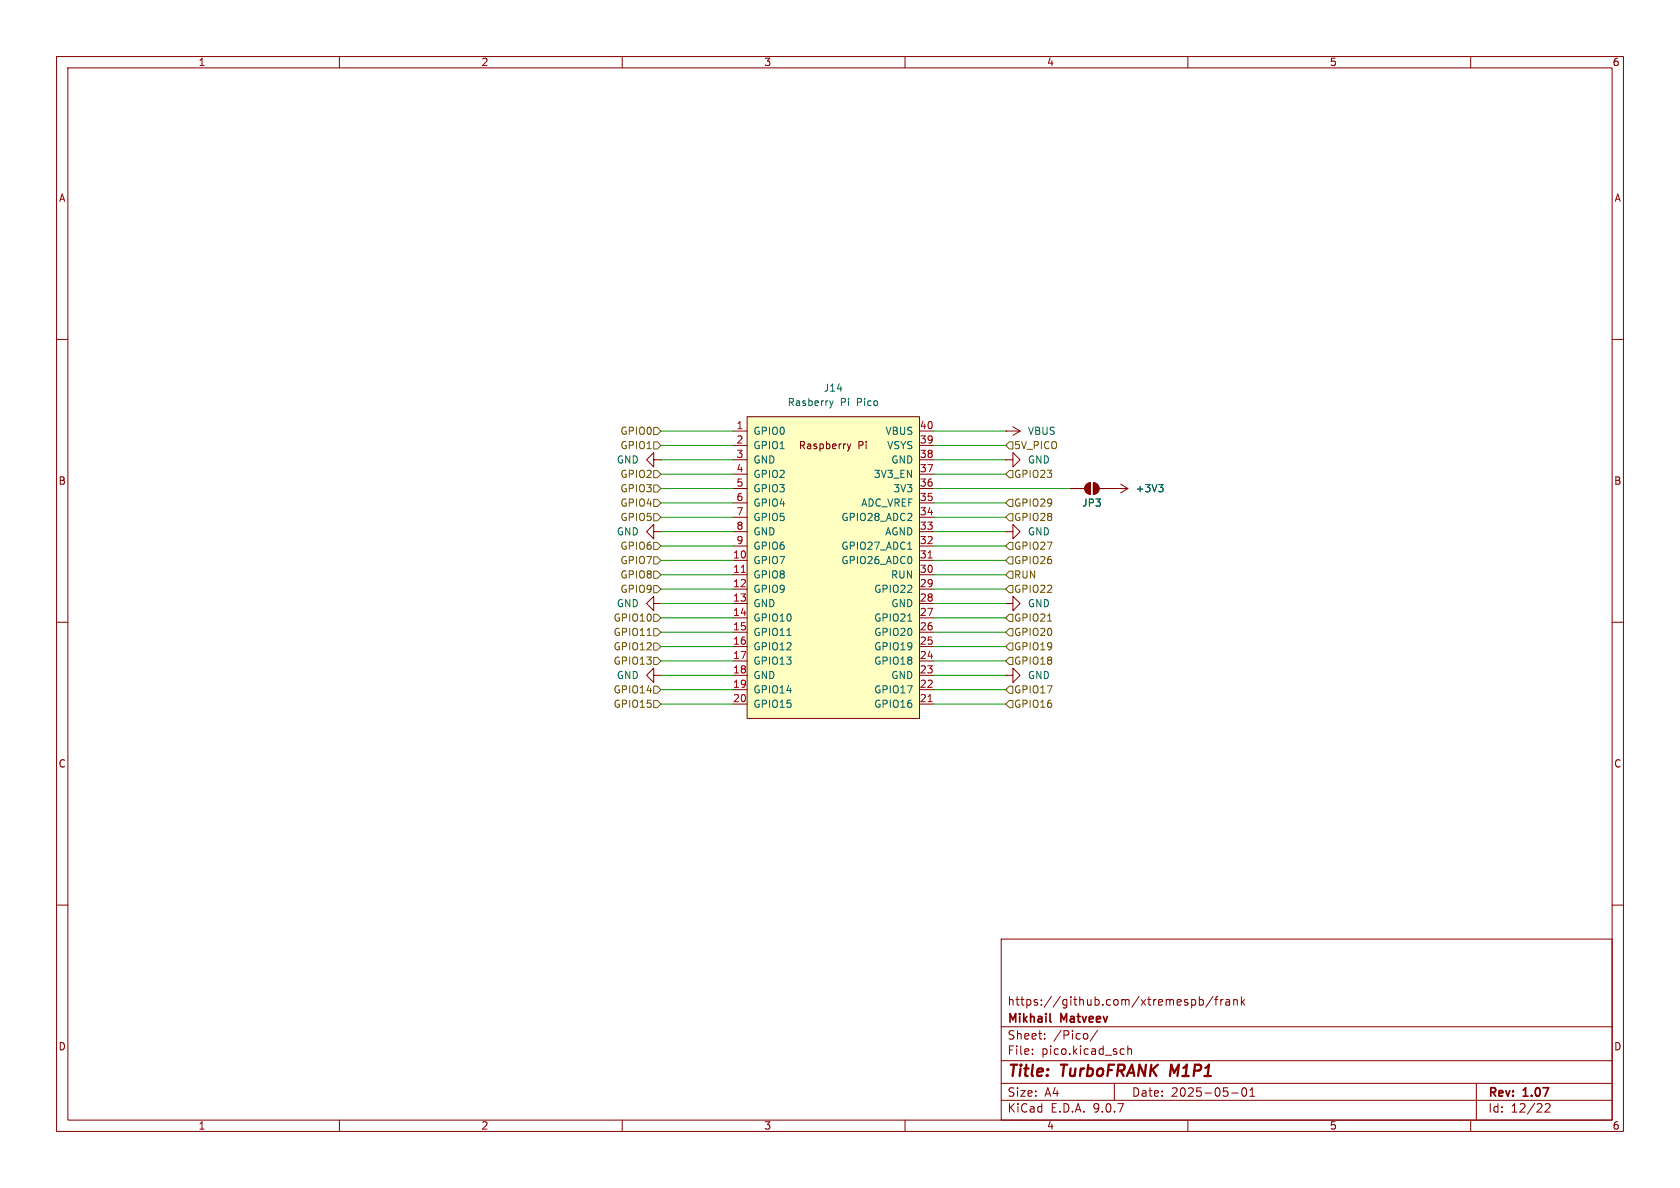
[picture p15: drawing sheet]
(kicad_sch
 (version 20250114)
 (generator "eeschema")
 (generator_version "9.0")
 (paper "A4")
 (title_block
  (title "${NAME}")
  (date "2025-05-01")
  (rev "${VERSION}")
  (company "Mikhail Matveev")
  (comment 1 "https://github.com/xtremespb/frank"))
 (lib_symbols
  (symbol "FRANK:Pico"
   (pin_names
    (offset 1.016)) (exclude_from_sim no) (in_bom yes) (on_board yes)
   (property "Reference" "RP1" (at 0 31.75 0) (effects (font (size 1.27 1.27))))
   (property "Value" "Pico 2" (at 0 29.21 0) (effects (font (size 1.27 1.27))))
   (property "Footprint" "LIBS:Raspberry_Pi_Pico_SMT_THT_MOD_2" (at 0 0 90) (effects (font (size 1.27 1.27)) (hide yes)))
   (property "Datasheet" "" (at 0 0 0) (effects (font (size 1.27 1.27)) (hide yes)))
   (property "Description" "" (at 0 0 0) (effects (font (size 1.27 1.27)) (hide yes)))
   (symbol "Pico_0_0"
    (text "Raspberry Pi" (at 0 21.59 0) (effects (font (size 1.27 1.27)))))
   (symbol "Pico_0_1"
    (rectangle (start -15.24 26.67) (end 15.24 -26.67) (stroke (width 0) (type solid)) (fill (type background))))
   (symbol "Pico_1_1"
    (pin bidirectional line (at -17.78 24.13 0) (length 2.54) (name "GPIO0" (effects (font (size 1.27 1.27)))) (number "1" (effects (font (size 1.27 1.27)))))
    (pin bidirectional line (at -17.78 21.59 0) (length 2.54) (name "GPIO1" (effects (font (size 1.27 1.27)))) (number "2" (effects (font (size 1.27 1.27)))))
    (pin power_in line (at -17.78 19.05 0) (length 2.54) (name "GND" (effects (font (size 1.27 1.27)))) (number "3" (effects (font (size 1.27 1.27)))))
    (pin bidirectional line (at -17.78 16.51 0) (length 2.54) (name "GPIO2" (effects (font (size 1.27 1.27)))) (number "4" (effects (font (size 1.27 1.27)))))
    (pin bidirectional line (at -17.78 13.97 0) (length 2.54) (name "GPIO3" (effects (font (size 1.27 1.27)))) (number "5" (effects (font (size 1.27 1.27)))))
    (pin bidirectional line (at -17.78 11.43 0) (length 2.54) (name "GPIO4" (effects (font (size 1.27 1.27)))) (number "6" (effects (font (size 1.27 1.27)))))
    (pin bidirectional line (at -17.78 8.89 0) (length 2.54) (name "GPIO5" (effects (font (size 1.27 1.27)))) (number "7" (effects (font (size 1.27 1.27)))))
    (pin power_in line (at -17.78 6.35 0) (length 2.54) (name "GND" (effects (font (size 1.27 1.27)))) (number "8" (effects (font (size 1.27 1.27)))))
    (pin bidirectional line (at -17.78 3.81 0) (length 2.54) (name "GPIO6" (effects (font (size 1.27 1.27)))) (number "9" (effects (font (size 1.27 1.27)))))
    (pin bidirectional line (at -17.78 1.27 0) (length 2.54) (name "GPIO7" (effects (font (size 1.27 1.27)))) (number "10" (effects (font (size 1.27 1.27)))))
    (pin bidirectional line (at -17.78 -1.27 0) (length 2.54) (name "GPIO8" (effects (font (size 1.27 1.27)))) (number "11" (effects (font (size 1.27 1.27)))))
    (pin bidirectional line (at -17.78 -3.81 0) (length 2.54) (name "GPIO9" (effects (font (size 1.27 1.27)))) (number "12" (effects (font (size 1.27 1.27)))))
    (pin power_in line (at -17.78 -6.35 0) (length 2.54) (name "GND" (effects (font (size 1.27 1.27)))) (number "13" (effects (font (size 1.27 1.27)))))
    (pin bidirectional line (at -17.78 -8.89 0) (length 2.54) (name "GPIO10" (effects (font (size 1.27 1.27)))) (number "14" (effects (font (size 1.27 1.27)))))
    (pin bidirectional line (at -17.78 -11.43 0) (length 2.54) (name "GPIO11" (effects (font (size 1.27 1.27)))) (number "15" (effects (font (size 1.27 1.27)))))
    (pin bidirectional line (at -17.78 -13.97 0) (length 2.54) (name "GPIO12" (effects (font (size 1.27 1.27)))) (number "16" (effects (font (size 1.27 1.27)))))
    (pin bidirectional line (at -17.78 -16.51 0) (length 2.54) (name "GPIO13" (effects (font (size 1.27 1.27)))) (number "17" (effects (font (size 1.27 1.27)))))
    (pin power_in line (at -17.78 -19.05 0) (length 2.54) (name "GND" (effects (font (size 1.27 1.27)))) (number "18" (effects (font (size 1.27 1.27)))))
    (pin bidirectional line (at -17.78 -21.59 0) (length 2.54) (name "GPIO14" (effects (font (size 1.27 1.27)))) (number "19" (effects (font (size 1.27 1.27)))))
    (pin bidirectional line (at -17.78 -24.13 0) (length 2.54) (name "GPIO15" (effects (font (size 1.27 1.27)))) (number "20" (effects (font (size 1.27 1.27)))))
    (pin output line (at 17.78 24.13 180) (length 2.54) (name "VBUS" (effects (font (size 1.27 1.27)))) (number "40" (effects (font (size 1.27 1.27)))))
    (pin input line (at 17.78 21.59 180) (length 2.54) (name "VSYS" (effects (font (size 1.27 1.27)))) (number "39" (effects (font (size 1.27 1.27)))))
    (pin bidirectional line (at 17.78 19.05 180) (length 2.54) (name "GND" (effects (font (size 1.27 1.27)))) (number "38" (effects (font (size 1.27 1.27)))))
    (pin input line (at 17.78 16.51 180) (length 2.54) (name "3V3_EN" (effects (font (size 1.27 1.27)))) (number "37" (effects (font (size 1.27 1.27)))))
    (pin output line (at 17.78 13.97 180) (length 2.54) (name "3V3" (effects (font (size 1.27 1.27)))) (number "36" (effects (font (size 1.27 1.27)))))
    (pin unspecified line (at 17.78 11.43 180) (length 2.54) (name "ADC_VREF" (effects (font (size 1.27 1.27)))) (number "35" (effects (font (size 1.27 1.27)))))
    (pin bidirectional line (at 17.78 8.89 180) (length 2.54) (name "GPIO28_ADC2" (effects (font (size 1.27 1.27)))) (number "34" (effects (font (size 1.27 1.27)))))
    (pin power_in line (at 17.78 6.35 180) (length 2.54) (name "AGND" (effects (font (size 1.27 1.27)))) (number "33" (effects (font (size 1.27 1.27)))))
    (pin bidirectional line (at 17.78 3.81 180) (length 2.54) (name "GPIO27_ADC1" (effects (font (size 1.27 1.27)))) (number "32" (effects (font (size 1.27 1.27)))))
    (pin bidirectional line (at 17.78 1.27 180) (length 2.54) (name "GPIO26_ADC0" (effects (font (size 1.27 1.27)))) (number "31" (effects (font (size 1.27 1.27)))))
    (pin input line (at 17.78 -1.27 180) (length 2.54) (name "RUN" (effects (font (size 1.27 1.27)))) (number "30" (effects (font (size 1.27 1.27)))))
    (pin bidirectional line (at 17.78 -3.81 180) (length 2.54) (name "GPIO22" (effects (font (size 1.27 1.27)))) (number "29" (effects (font (size 1.27 1.27)))))
    (pin power_in line (at 17.78 -6.35 180) (length 2.54) (name "GND" (effects (font (size 1.27 1.27)))) (number "28" (effects (font (size 1.27 1.27)))))
    (pin bidirectional line (at 17.78 -8.89 180) (length 2.54) (name "GPIO21" (effects (font (size 1.27 1.27)))) (number "27" (effects (font (size 1.27 1.27)))))
    (pin bidirectional line (at 17.78 -11.43 180) (length 2.54) (name "GPIO20" (effects (font (size 1.27 1.27)))) (number "26" (effects (font (size 1.27 1.27)))))
    (pin bidirectional line (at 17.78 -13.97 180) (length 2.54) (name "GPIO19" (effects (font (size 1.27 1.27)))) (number "25" (effects (font (size 1.27 1.27)))))
    (pin bidirectional line (at 17.78 -16.51 180) (length 2.54) (name "GPIO18" (effects (font (size 1.27 1.27)))) (number "24" (effects (font (size 1.27 1.27)))))
    (pin power_in line (at 17.78 -19.05 180) (length 2.54) (name "GND" (effects (font (size 1.27 1.27)))) (number "23" (effects (font (size 1.27 1.27)))))
    (pin bidirectional line (at 17.78 -21.59 180) (length 2.54) (name "GPIO17" (effects (font (size 1.27 1.27)))) (number "22" (effects (font (size 1.27 1.27)))))
    (pin bidirectional line (at 17.78 -24.13 180) (length 2.54) (name "GPIO16" (effects (font (size 1.27 1.27)))) (number "21" (effects (font (size 1.27 1.27))))))
   (embedded_fonts no))
  (symbol "Jumper:SolderJumper_2_Open"
   (pin_numbers (hide yes))
   (pin_names
    (offset 0) (hide yes)) (exclude_from_sim yes) (in_bom no) (on_board yes)
   (property "Reference" "JP" (at 0 2.032 0) (effects (font (size 1.27 1.27))))
   (property "Value" "SolderJumper_2_Open" (at 0 -2.54 0) (effects (font (size 1.27 1.27))))
   (property "Footprint" "" (at 0 0 0) (effects (font (size 1.27 1.27)) (hide yes)))
   (property "Datasheet" "~" (at 0 0 0) (effects (font (size 1.27 1.27)) (hide yes)))
   (property "Description" "Solder Jumper, 2-pole, open" (at 0 0 0) (effects (font (size 1.27 1.27)) (hide yes)))
   (symbol "SolderJumper_2_Open_0_1"
    (polyline (pts (xy -0.254 1.016) (xy -0.254 -1.016)) (stroke (width 0) (type default)) (fill (type none)))
    (arc (start -0.254 -1.016) (mid -1.2656 0) (end -0.254 1.016) (stroke (width 0) (type default)) (fill (type none)))
    (arc (start -0.254 -1.016) (mid -1.2656 0) (end -0.254 1.016) (stroke (width 0) (type default)) (fill (type outline)))
    (arc (start 0.254 1.016) (mid 1.2656 0) (end 0.254 -1.016) (stroke (width 0) (type default)) (fill (type none)))
    (arc (start 0.254 1.016) (mid 1.2656 0) (end 0.254 -1.016) (stroke (width 0) (type default)) (fill (type outline)))
    (polyline (pts (xy 0.254 1.016) (xy 0.254 -1.016)) (stroke (width 0) (type default)) (fill (type none))))
   (symbol "SolderJumper_2_Open_1_1"
    (pin passive line (at -3.81 0 0) (length 2.54) (name "A" (effects (font (size 1.27 1.27)))) (number "1" (effects (font (size 1.27 1.27)))))
    (pin passive line (at 3.81 0 180) (length 2.54) (name "B" (effects (font (size 1.27 1.27)))) (number "2" (effects (font (size 1.27 1.27))))))
   (embedded_fonts no))
  (symbol "power:+3V3"
   (power)
   (pin_numbers (hide yes))
   (pin_names
    (offset 0) (hide yes)) (exclude_from_sim no) (in_bom yes) (on_board yes)
   (property "Reference" "#PWR" (at 0 -3.81 0) (effects (font (size 1.27 1.27)) (hide yes)))
   (property "Value" "+3V3" (at 0 3.556 0) (effects (font (size 1.27 1.27))))
   (property "Footprint" "" (at 0 0 0) (effects (font (size 1.27 1.27)) (hide yes)))
   (property "Datasheet" "" (at 0 0 0) (effects (font (size 1.27 1.27)) (hide yes)))
   (property "Description" "Power symbol creates a global label with name \"+3V3\"" (at 0 0 0) (effects (font (size 1.27 1.27)) (hide yes)))
   (symbol "+3V3_0_1"
    (polyline (pts (xy -0.762 1.27) (xy 0 2.54)) (stroke (width 0) (type default)) (fill (type none)))
    (polyline (pts (xy 0 2.54) (xy 0.762 1.27)) (stroke (width 0) (type default)) (fill (type none)))
    (polyline (pts (xy 0 0) (xy 0 2.54)) (stroke (width 0) (type default)) (fill (type none))))
   (symbol "+3V3_1_1"
    (pin power_in line (at 0 0 90) (length 0) (name "~" (effects (font (size 1.27 1.27)))) (number "1" (effects (font (size 1.27 1.27))))))
   (embedded_fonts no))
  (symbol "power:GND"
   (power)
   (pin_numbers (hide yes))
   (pin_names
    (offset 0) (hide yes)) (exclude_from_sim no) (in_bom yes) (on_board yes)
   (property "Reference" "#PWR" (at 0 -6.35 0) (effects (font (size 1.27 1.27)) (hide yes)))
   (property "Value" "GND" (at 0 -3.81 0) (effects (font (size 1.27 1.27))))
   (property "Footprint" "" (at 0 0 0) (effects (font (size 1.27 1.27)) (hide yes)))
   (property "Datasheet" "" (at 0 0 0) (effects (font (size 1.27 1.27)) (hide yes)))
   (property "Description" "Power symbol creates a global label with name \"GND\" , ground" (at 0 0 0) (effects (font (size 1.27 1.27)) (hide yes)))
   (symbol "GND_0_1"
    (polyline (pts (xy 0 0) (xy 0 -1.27) (xy 1.27 -1.27) (xy 0 -2.54) (xy -1.27 -1.27) (xy 0 -1.27)) (stroke (width 0) (type default)) (fill (type none))))
   (symbol "GND_1_1"
    (pin power_in line (at 0 0 270) (length 0) (name "~" (effects (font (size 1.27 1.27)))) (number "1" (effects (font (size 1.27 1.27))))))
   (embedded_fonts no))
  (symbol "power:VBUS"
   (power)
   (pin_numbers (hide yes))
   (pin_names
    (offset 0) (hide yes)) (exclude_from_sim no) (in_bom yes) (on_board yes)
   (property "Reference" "#PWR" (at 0 -3.81 0) (effects (font (size 1.27 1.27)) (hide yes)))
   (property "Value" "VBUS" (at 0 3.556 0) (effects (font (size 1.27 1.27))))
   (property "Footprint" "" (at 0 0 0) (effects (font (size 1.27 1.27)) (hide yes)))
   (property "Datasheet" "" (at 0 0 0) (effects (font (size 1.27 1.27)) (hide yes)))
   (property "Description" "Power symbol creates a global label with name \"VBUS\"" (at 0 0 0) (effects (font (size 1.27 1.27)) (hide yes)))
   (symbol "VBUS_0_1"
    (polyline (pts (xy -0.762 1.27) (xy 0 2.54)) (stroke (width 0) (type default)) (fill (type none)))
    (polyline (pts (xy 0 2.54) (xy 0.762 1.27)) (stroke (width 0) (type default)) (fill (type none)))
    (polyline (pts (xy 0 0) (xy 0 2.54)) (stroke (width 0) (type default)) (fill (type none))))
   (symbol "VBUS_1_1"
    (pin power_in line (at 0 0 90) (length 0) (name "~" (effects (font (size 1.27 1.27)))) (number "1" (effects (font (size 1.27 1.27))))))
   (embedded_fonts no)))
 (wire
  (pts (xy 165.1 96.52) (xy 177.8 96.52))
  (stroke (width 0) (type default)))
 (wire
  (pts (xy 165.1 121.92) (xy 177.8 121.92))
  (stroke (width 0) (type default)))
 (wire
  (pts (xy 165.1 124.46) (xy 177.8 124.46))
  (stroke (width 0) (type default)))
 (wire
  (pts (xy 116.84 96.52) (xy 129.54 96.52))
  (stroke (width 0) (type default)))
 (wire
  (pts (xy 116.84 88.9) (xy 129.54 88.9))
  (stroke (width 0) (type default)))
 (wire
  (pts (xy 165.1 88.9) (xy 177.8 88.9))
  (stroke (width 0) (type default)))
 (wire
  (pts (xy 165.1 111.76) (xy 177.8 111.76))
  (stroke (width 0) (type default)))
 (wire
  (pts (xy 116.84 121.92) (xy 129.54 121.92))
  (stroke (width 0) (type default)))
 (wire
  (pts (xy 116.84 93.98) (xy 129.54 93.98))
  (stroke (width 0) (type default)))
 (wire
  (pts (xy 165.1 83.82) (xy 177.8 83.82))
  (stroke (width 0) (type default)))
 (wire
  (pts (xy 165.1 106.68) (xy 177.8 106.68))
  (stroke (width 0) (type default)))
 (wire
  (pts (xy 165.1 86.36) (xy 189.23 86.36))
  (stroke (width 0) (type default)))
 (wire
  (pts (xy 165.1 76.2) (xy 177.8 76.2))
  (stroke (width 0) (type default)))
 (wire
  (pts (xy 116.84 111.76) (xy 129.54 111.76))
  (stroke (width 0) (type default)))
 (wire
  (pts (xy 116.84 114.3) (xy 129.54 114.3))
  (stroke (width 0) (type default)))
 (wire
  (pts (xy 116.84 104.14) (xy 129.54 104.14))
  (stroke (width 0) (type default)))
 (wire
  (pts (xy 165.1 93.98) (xy 177.8 93.98))
  (stroke (width 0) (type default)))
 (wire
  (pts (xy 165.1 99.06) (xy 177.8 99.06))
  (stroke (width 0) (type default)))
 (wire
  (pts (xy 165.1 81.28) (xy 177.8 81.28))
  (stroke (width 0) (type default)))
 (wire
  (pts (xy 116.84 119.38) (xy 129.54 119.38))
  (stroke (width 0) (type default)))
 (wire
  (pts (xy 116.84 76.2) (xy 129.54 76.2))
  (stroke (width 0) (type default)))
 (wire
  (pts (xy 116.84 116.84) (xy 129.54 116.84))
  (stroke (width 0) (type default)))
 (wire
  (pts (xy 116.84 106.68) (xy 129.54 106.68))
  (stroke (width 0) (type default)))
 (wire
  (pts (xy 116.84 101.6) (xy 129.54 101.6))
  (stroke (width 0) (type default)))
 (wire
  (pts (xy 116.84 81.28) (xy 129.54 81.28))
  (stroke (width 0) (type default)))
 (wire
  (pts (xy 116.84 109.22) (xy 129.54 109.22))
  (stroke (width 0) (type default)))
 (wire
  (pts (xy 116.84 99.06) (xy 129.54 99.06))
  (stroke (width 0) (type default)))
 (wire
  (pts (xy 116.84 124.46) (xy 129.54 124.46))
  (stroke (width 0) (type default)))
 (wire
  (pts (xy 165.1 114.3) (xy 177.8 114.3))
  (stroke (width 0) (type default)))
 (wire
  (pts (xy 116.84 86.36) (xy 129.54 86.36))
  (stroke (width 0) (type default)))
 (wire
  (pts (xy 165.1 119.38) (xy 177.8 119.38))
  (stroke (width 0) (type default)))
 (wire
  (pts (xy 165.1 116.84) (xy 177.8 116.84))
  (stroke (width 0) (type default)))
 (wire
  (pts (xy 165.1 104.14) (xy 177.8 104.14))
  (stroke (width 0) (type default)))
 (wire
  (pts (xy 116.84 91.44) (xy 129.54 91.44))
  (stroke (width 0) (type default)))
 (wire
  (pts (xy 116.84 83.82) (xy 129.54 83.82))
  (stroke (width 0) (type default)))
 (wire
  (pts (xy 165.1 78.74) (xy 177.8 78.74))
  (stroke (width 0) (type default)))
 (wire
  (pts (xy 116.84 78.74) (xy 129.54 78.74))
  (stroke (width 0) (type default)))
 (wire
  (pts (xy 165.1 101.6) (xy 177.8 101.6))
  (stroke (width 0) (type default)))
 (wire
  (pts (xy 165.1 91.44) (xy 177.8 91.44))
  (stroke (width 0) (type default)))
 (wire
  (pts (xy 165.1 109.22) (xy 177.8 109.22))
  (stroke (width 0) (type default)))
 (hierarchical_label "GPIO19"
  (shape input)
  (at 177.8 114.3 0)
  (effects (font (size 1.27 1.27)) (justify left)))
 (hierarchical_label "GPIO22"
  (shape input)
  (at 177.8 104.14 0)
  (effects (font (size 1.27 1.27)) (justify left)))
 (hierarchical_label "GPIO8"
  (shape input)
  (at 116.84 101.6 180)
  (effects (font (size 1.27 1.27)) (justify right)))
 (hierarchical_label "GPIO14"
  (shape input)
  (at 116.84 121.92 180)
  (effects (font (size 1.27 1.27)) (justify right)))
 (hierarchical_label "GPIO16"
  (shape input)
  (at 177.8 124.46 0)
  (effects (font (size 1.27 1.27)) (justify left)))
 (hierarchical_label "5V_PICO"
  (shape input)
  (at 177.8 78.74 0)
  (effects (font (size 1.27 1.27)) (justify left)))
 (hierarchical_label "GPIO2"
  (shape input)
  (at 116.84 83.82 180)
  (effects (font (size 1.27 1.27)) (justify right)))
 (hierarchical_label "GPIO13"
  (shape input)
  (at 116.84 116.84 180)
  (effects (font (size 1.27 1.27)) (justify right)))
 (hierarchical_label "GPIO29"
  (shape input)
  (at 177.8 88.9 0)
  (effects (font (size 1.27 1.27)) (justify left)))
 (hierarchical_label "GPIO28"
  (shape input)
  (at 177.8 91.44 0)
  (effects (font (size 1.27 1.27)) (justify left)))
 (hierarchical_label "GPIO26"
  (shape input)
  (at 177.8 99.06 0)
  (effects (font (size 1.27 1.27)) (justify left)))
 (hierarchical_label "GPIO17"
  (shape input)
  (at 177.8 121.92 0)
  (effects (font (size 1.27 1.27)) (justify left)))
 (hierarchical_label "GPIO12"
  (shape input)
  (at 116.84 114.3 180)
  (effects (font (size 1.27 1.27)) (justify right)))
 (hierarchical_label "GPIO10"
  (shape input)
  (at 116.84 109.22 180)
  (effects (font (size 1.27 1.27)) (justify right)))
 (hierarchical_label "GPIO1"
  (shape input)
  (at 116.84 78.74 180)
  (effects (font (size 1.27 1.27)) (justify right)))
 (hierarchical_label "GPIO4"
  (shape input)
  (at 116.84 88.9 180)
  (effects (font (size 1.27 1.27)) (justify right)))
 (hierarchical_label "GPIO21"
  (shape input)
  (at 177.8 109.22 0)
  (effects (font (size 1.27 1.27)) (justify left)))
 (hierarchical_label "GPIO11"
  (shape input)
  (at 116.84 111.76 180)
  (effects (font (size 1.27 1.27)) (justify right)))
 (hierarchical_label "GPIO6"
  (shape input)
  (at 116.84 96.52 180)
  (effects (font (size 1.27 1.27)) (justify right)))
 (hierarchical_label "GPIO27"
  (shape input)
  (at 177.8 96.52 0)
  (effects (font (size 1.27 1.27)) (justify left)))
 (hierarchical_label "GPIO0"
  (shape input)
  (at 116.84 76.2 180)
  (effects (font (size 1.27 1.27)) (justify right)))
 (hierarchical_label "GPIO3"
  (shape input)
  (at 116.84 86.36 180)
  (effects (font (size 1.27 1.27)) (justify right)))
 (hierarchical_label "GPIO7"
  (shape input)
  (at 116.84 99.06 180)
  (effects (font (size 1.27 1.27)) (justify right)))
 (hierarchical_label "GPIO23"
  (shape input)
  (at 177.8 83.82 0)
  (effects (font (size 1.27 1.27)) (justify left)))
 (hierarchical_label "GPIO20"
  (shape input)
  (at 177.8 111.76 0)
  (effects (font (size 1.27 1.27)) (justify left)))
 (hierarchical_label "GPIO9"
  (shape input)
  (at 116.84 104.14 180)
  (effects (font (size 1.27 1.27)) (justify right)))
 (hierarchical_label "GPIO5"
  (shape input)
  (at 116.84 91.44 180)
  (effects (font (size 1.27 1.27)) (justify right)))
 (hierarchical_label "RUN"
  (shape input)
  (at 177.8 101.6 0)
  (effects (font (size 1.27 1.27)) (justify left)))
 (hierarchical_label "GPIO15"
  (shape input)
  (at 116.84 124.46 180)
  (effects (font (size 1.27 1.27)) (justify right)))
 (hierarchical_label "GPIO18"
  (shape input)
  (at 177.8 116.84 0)
  (effects (font (size 1.27 1.27)) (justify left)))
 (symbol
  (lib_id "power:+3V3")
  (at 196.85 86.36 270)
  (unit 1)
  (exclude_from_sim no)
  (in_bom yes)
  (on_board yes)
  (dnp no)
  (fields_autoplaced yes)
  (property "Reference" "#PWR056" (at 193.04 86.36 0) (effects (font (size 1.27 1.27)) (hide yes)))
  (property "Value" "+3V3" (at 200.66 86.3599 90) (effects (font (size 1.27 1.27)) (justify left)))
  (property "Footprint" "" (at 196.85 86.36 0) (effects (font (size 1.27 1.27)) (hide yes)))
  (property "Datasheet" "" (at 196.85 86.36 0) (effects (font (size 1.27 1.27)) (hide yes)))
  (property "Description" "Power symbol creates a global label with name \"+3V3\"" (at 196.85 86.36 0) (effects (font (size 1.27 1.27)) (hide yes)))
  (pin "1")
  (instances (project "" (path "" (reference "#PWR056") (unit 1)))))
 (symbol
  (lib_id "power:GND")
  (at 116.84 119.38 270)
  (unit 1)
  (exclude_from_sim no)
  (in_bom yes)
  (on_board yes)
  (dnp no)
  (fields_autoplaced yes)
  (property "Reference" "#PWR061" (at 110.49 119.38 0) (effects (font (size 1.27 1.27)) (hide yes)))
  (property "Value" "GND" (at 113.03 119.3799 90) (effects (font (size 1.27 1.27)) (justify right)))
  (property "Footprint" "" (at 116.84 119.38 0) (effects (font (size 1.27 1.27)) (hide yes)))
  (property "Datasheet" "" (at 116.84 119.38 0) (effects (font (size 1.27 1.27)) (hide yes)))
  (property "Description" "Power symbol creates a global label with name \"GND\" , ground" (at 116.84 119.38 0) (effects (font (size 1.27 1.27)) (hide yes)))
  (pin "1")
  (instances (project "38NJU24" (path "" (reference "#PWR046") (unit 1))) (project "38NJU24" (path "" (reference "#PWR061") (unit 1)))))
 (symbol
  (lib_id "power:GND")
  (at 116.84 93.98 270)
  (unit 1)
  (exclude_from_sim no)
  (in_bom yes)
  (on_board yes)
  (dnp no)
  (fields_autoplaced yes)
  (property "Reference" "#PWR057" (at 110.49 93.98 0) (effects (font (size 1.27 1.27)) (hide yes)))
  (property "Value" "GND" (at 113.03 93.9799 90) (effects (font (size 1.27 1.27)) (justify right)))
  (property "Footprint" "" (at 116.84 93.98 0) (effects (font (size 1.27 1.27)) (hide yes)))
  (property "Datasheet" "" (at 116.84 93.98 0) (effects (font (size 1.27 1.27)) (hide yes)))
  (property "Description" "Power symbol creates a global label with name \"GND\" , ground" (at 116.84 93.98 0) (effects (font (size 1.27 1.27)) (hide yes)))
  (pin "1")
  (instances (project "38NJU24" (path "" (reference "#PWR042") (unit 1))) (project "38NJU24" (path "" (reference "#PWR057") (unit 1)))))
 (symbol
  (lib_id "power:GND")
  (at 177.8 93.98 90)
  (unit 1)
  (exclude_from_sim no)
  (in_bom yes)
  (on_board yes)
  (dnp no)
  (fields_autoplaced yes)
  (property "Reference" "#PWR058" (at 184.15 93.98 0) (effects (font (size 1.27 1.27)) (hide yes)))
  (property "Value" "GND" (at 181.61 93.9799 90) (effects (font (size 1.27 1.27)) (justify right)))
  (property "Footprint" "" (at 177.8 93.98 0) (effects (font (size 1.27 1.27)) (hide yes)))
  (property "Datasheet" "" (at 177.8 93.98 0) (effects (font (size 1.27 1.27)) (hide yes)))
  (property "Description" "Power symbol creates a global label with name \"GND\" , ground" (at 177.8 93.98 0) (effects (font (size 1.27 1.27)) (hide yes)))
  (pin "1")
  (instances (project "38NJU24" (path "" (reference "#PWR043") (unit 1))) (project "38NJU24" (path "" (reference "#PWR058") (unit 1)))))
 (symbol
  (lib_id "FRANK:Pico")
  (at 147.32 100.33 0)
  (unit 1)
  (exclude_from_sim no)
  (in_bom yes)
  (on_board yes)
  (dnp no)
  (fields_autoplaced yes)
  (property "Reference" "J14" (at 147.32 68.58 0) (effects (font (size 1.27 1.27))))
  (property "Value" "Rasberry Pi Pico" (at 147.32 71.12 0) (effects (font (size 1.27 1.27))))
  (property "Footprint" "FRANK:Raspberry Pi Pico" (at 147.32 100.33 90) (effects (font (size 1.27 1.27)) (hide yes)))
  (property "Datasheet" "https://files.waveshare.com/upload/f/fd/Rp2040_datasheet.pdf" (at 147.32 100.33 0) (effects (font (size 1.27 1.27)) (hide yes)))
  (property "Description" "" (at 147.32 100.33 0) (effects (font (size 1.27 1.27)) (hide yes)))
  (property "AliExpress" "https://www.aliexpress.com/item/1005004096147070.html" (at 147.32 100.33 0) (effects (font (size 1.27 1.27)) (hide yes)))
  (pin "14")
  (pin "40")
  (pin "38")
  (pin "39")
  (pin "4")
  (pin "12")
  (pin "13")
  (pin "10")
  (pin "11")
  (pin "8")
  (pin "16")
  (pin "19")
  (pin "7")
  (pin "5")
  (pin "17")
  (pin "29")
  (pin "37")
  (pin "24")
  (pin "36")
  (pin "25")
  (pin "2")
  (pin "23")
  (pin "32")
  (pin "22")
  (pin "18")
  (pin "26")
  (pin "27")
  (pin "20")
  (pin "35")
  (pin "34")
  (pin "6")
  (pin "9")
  (pin "28")
  (pin "30")
  (pin "15")
  (pin "21")
  (pin "3")
  (pin "31")
  (pin "33")
  (pin "1")
  (instances (project "" (path "" (reference "RP1") (unit 1))) (project "" (path "" (reference "J14") (unit 1)))))
 (symbol
  (lib_id "power:GND")
  (at 177.8 81.28 90)
  (unit 1)
  (exclude_from_sim no)
  (in_bom yes)
  (on_board yes)
  (dnp no)
  (fields_autoplaced yes)
  (property "Reference" "#PWR055" (at 184.15 81.28 0) (effects (font (size 1.27 1.27)) (hide yes)))
  (property "Value" "GND" (at 181.61 81.2799 90) (effects (font (size 1.27 1.27)) (justify right)))
  (property "Footprint" "" (at 177.8 81.28 0) (effects (font (size 1.27 1.27)) (hide yes)))
  (property "Datasheet" "" (at 177.8 81.28 0) (effects (font (size 1.27 1.27)) (hide yes)))
  (property "Description" "Power symbol creates a global label with name \"GND\" , ground" (at 177.8 81.28 0) (effects (font (size 1.27 1.27)) (hide yes)))
  (pin "1")
  (instances (project "38NJU24" (path "" (reference "#PWR041") (unit 1))) (project "38NJU24" (path "" (reference "#PWR055") (unit 1)))))
 (symbol
  (lib_id "power:GND")
  (at 177.8 119.38 90)
  (unit 1)
  (exclude_from_sim no)
  (in_bom yes)
  (on_board yes)
  (dnp no)
  (fields_autoplaced yes)
  (property "Reference" "#PWR062" (at 184.15 119.38 0) (effects (font (size 1.27 1.27)) (hide yes)))
  (property "Value" "GND" (at 181.61 119.3799 90) (effects (font (size 1.27 1.27)) (justify right)))
  (property "Footprint" "" (at 177.8 119.38 0) (effects (font (size 1.27 1.27)) (hide yes)))
  (property "Datasheet" "" (at 177.8 119.38 0) (effects (font (size 1.27 1.27)) (hide yes)))
  (property "Description" "Power symbol creates a global label with name \"GND\" , ground" (at 177.8 119.38 0) (effects (font (size 1.27 1.27)) (hide yes)))
  (pin "1")
  (instances (project "38NJU24" (path "" (reference "#PWR047") (unit 1))) (project "38NJU24" (path "" (reference "#PWR062") (unit 1)))))
 (symbol
  (lib_id "power:GND")
  (at 116.84 81.28 270)
  (unit 1)
  (exclude_from_sim no)
  (in_bom yes)
  (on_board yes)
  (dnp no)
  (fields_autoplaced yes)
  (property "Reference" "#PWR054" (at 110.49 81.28 0) (effects (font (size 1.27 1.27)) (hide yes)))
  (property "Value" "GND" (at 113.03 81.2799 90) (effects (font (size 1.27 1.27)) (justify right)))
  (property "Footprint" "" (at 116.84 81.28 0) (effects (font (size 1.27 1.27)) (hide yes)))
  (property "Datasheet" "" (at 116.84 81.28 0) (effects (font (size 1.27 1.27)) (hide yes)))
  (property "Description" "Power symbol creates a global label with name \"GND\" , ground" (at 116.84 81.28 0) (effects (font (size 1.27 1.27)) (hide yes)))
  (pin "1")
  (instances (project "38NJU24" (path "" (reference "#PWR040") (unit 1))) (project "38NJU24" (path "" (reference "#PWR054") (unit 1)))))
 (symbol
  (lib_id "power:VBUS")
  (at 177.8 76.2 270)
  (unit 1)
  (exclude_from_sim no)
  (in_bom yes)
  (on_board yes)
  (dnp no)
  (fields_autoplaced yes)
  (property "Reference" "#PWR053" (at 173.99 76.2 0) (effects (font (size 1.27 1.27)) (hide yes)))
  (property "Value" "VBUS" (at 181.61 76.1999 90) (effects (font (size 1.27 1.27)) (justify left)))
  (property "Footprint" "" (at 177.8 76.2 0) (effects (font (size 1.27 1.27)) (hide yes)))
  (property "Datasheet" "" (at 177.8 76.2 0) (effects (font (size 1.27 1.27)) (hide yes)))
  (property "Description" "Power symbol creates a global label with name \"VBUS\"" (at 177.8 76.2 0) (effects (font (size 1.27 1.27)) (hide yes)))
  (pin "1")
  (instances (project "38NJU24" (path "" (reference "#PWR039") (unit 1))) (project "38NJU24" (path "" (reference "#PWR053") (unit 1)))))
 (symbol
  (lib_id "Jumper:SolderJumper_2_Open")
  (at 193.04 86.36 0)
  (unit 1)
  (exclude_from_sim no)
  (in_bom yes)
  (on_board yes)
  (dnp no)
  (property "Reference" "JP3" (at 193.04 88.9 0) (effects (font (size 1.27 1.27))))
  (property "Value" "Jumper (Solder)" (at 193.548 88.9 0) (effects (font (size 1.27 1.27)) (hide yes)))
  (property "Footprint" "FRANK:Jumper (solder)" (at 193.04 86.36 0) (effects (font (size 1.27 1.27)) (hide yes)))
  (property "Datasheet" "~" (at 193.04 86.36 0) (effects (font (size 1.27 1.27)) (hide yes)))
  (property "Description" "Solder Jumper, 2-pole, open" (at 193.04 86.36 0) (effects (font (size 1.27 1.27)) (hide yes)))
  (property "AliExpress" "" (at 193.04 86.36 0) (effects (font (size 1.27 1.27)) (hide yes)))
  (pin "1")
  (pin "2")
  (instances (project "turbofrank" (path "" (reference "JP3") (unit 1)))))
 (symbol
  (lib_id "power:GND")
  (at 116.84 106.68 270)
  (unit 1)
  (exclude_from_sim no)
  (in_bom yes)
  (on_board yes)
  (dnp no)
  (fields_autoplaced yes)
  (property "Reference" "#PWR059" (at 110.49 106.68 0) (effects (font (size 1.27 1.27)) (hide yes)))
  (property "Value" "GND" (at 113.03 106.6799 90) (effects (font (size 1.27 1.27)) (justify right)))
  (property "Footprint" "" (at 116.84 106.68 0) (effects (font (size 1.27 1.27)) (hide yes)))
  (property "Datasheet" "" (at 116.84 106.68 0) (effects (font (size 1.27 1.27)) (hide yes)))
  (property "Description" "Power symbol creates a global label with name \"GND\" , ground" (at 116.84 106.68 0) (effects (font (size 1.27 1.27)) (hide yes)))
  (pin "1")
  (instances (project "38NJU24" (path "" (reference "#PWR044") (unit 1))) (project "38NJU24" (path "" (reference "#PWR059") (unit 1)))))
 (symbol
  (lib_id "power:GND")
  (at 177.8 106.68 90)
  (unit 1)
  (exclude_from_sim no)
  (in_bom yes)
  (on_board yes)
  (dnp no)
  (fields_autoplaced yes)
  (property "Reference" "#PWR060" (at 184.15 106.68 0) (effects (font (size 1.27 1.27)) (hide yes)))
  (property "Value" "GND" (at 181.61 106.6799 90) (effects (font (size 1.27 1.27)) (justify right)))
  (property "Footprint" "" (at 177.8 106.68 0) (effects (font (size 1.27 1.27)) (hide yes)))
  (property "Datasheet" "" (at 177.8 106.68 0) (effects (font (size 1.27 1.27)) (hide yes)))
  (property "Description" "Power symbol creates a global label with name \"GND\" , ground" (at 177.8 106.68 0) (effects (font (size 1.27 1.27)) (hide yes)))
  (pin "1")
  (instances (project "38NJU24" (path "" (reference "#PWR045") (unit 1))) (project "38NJU24" (path "" (reference "#PWR060") (unit 1))))))
